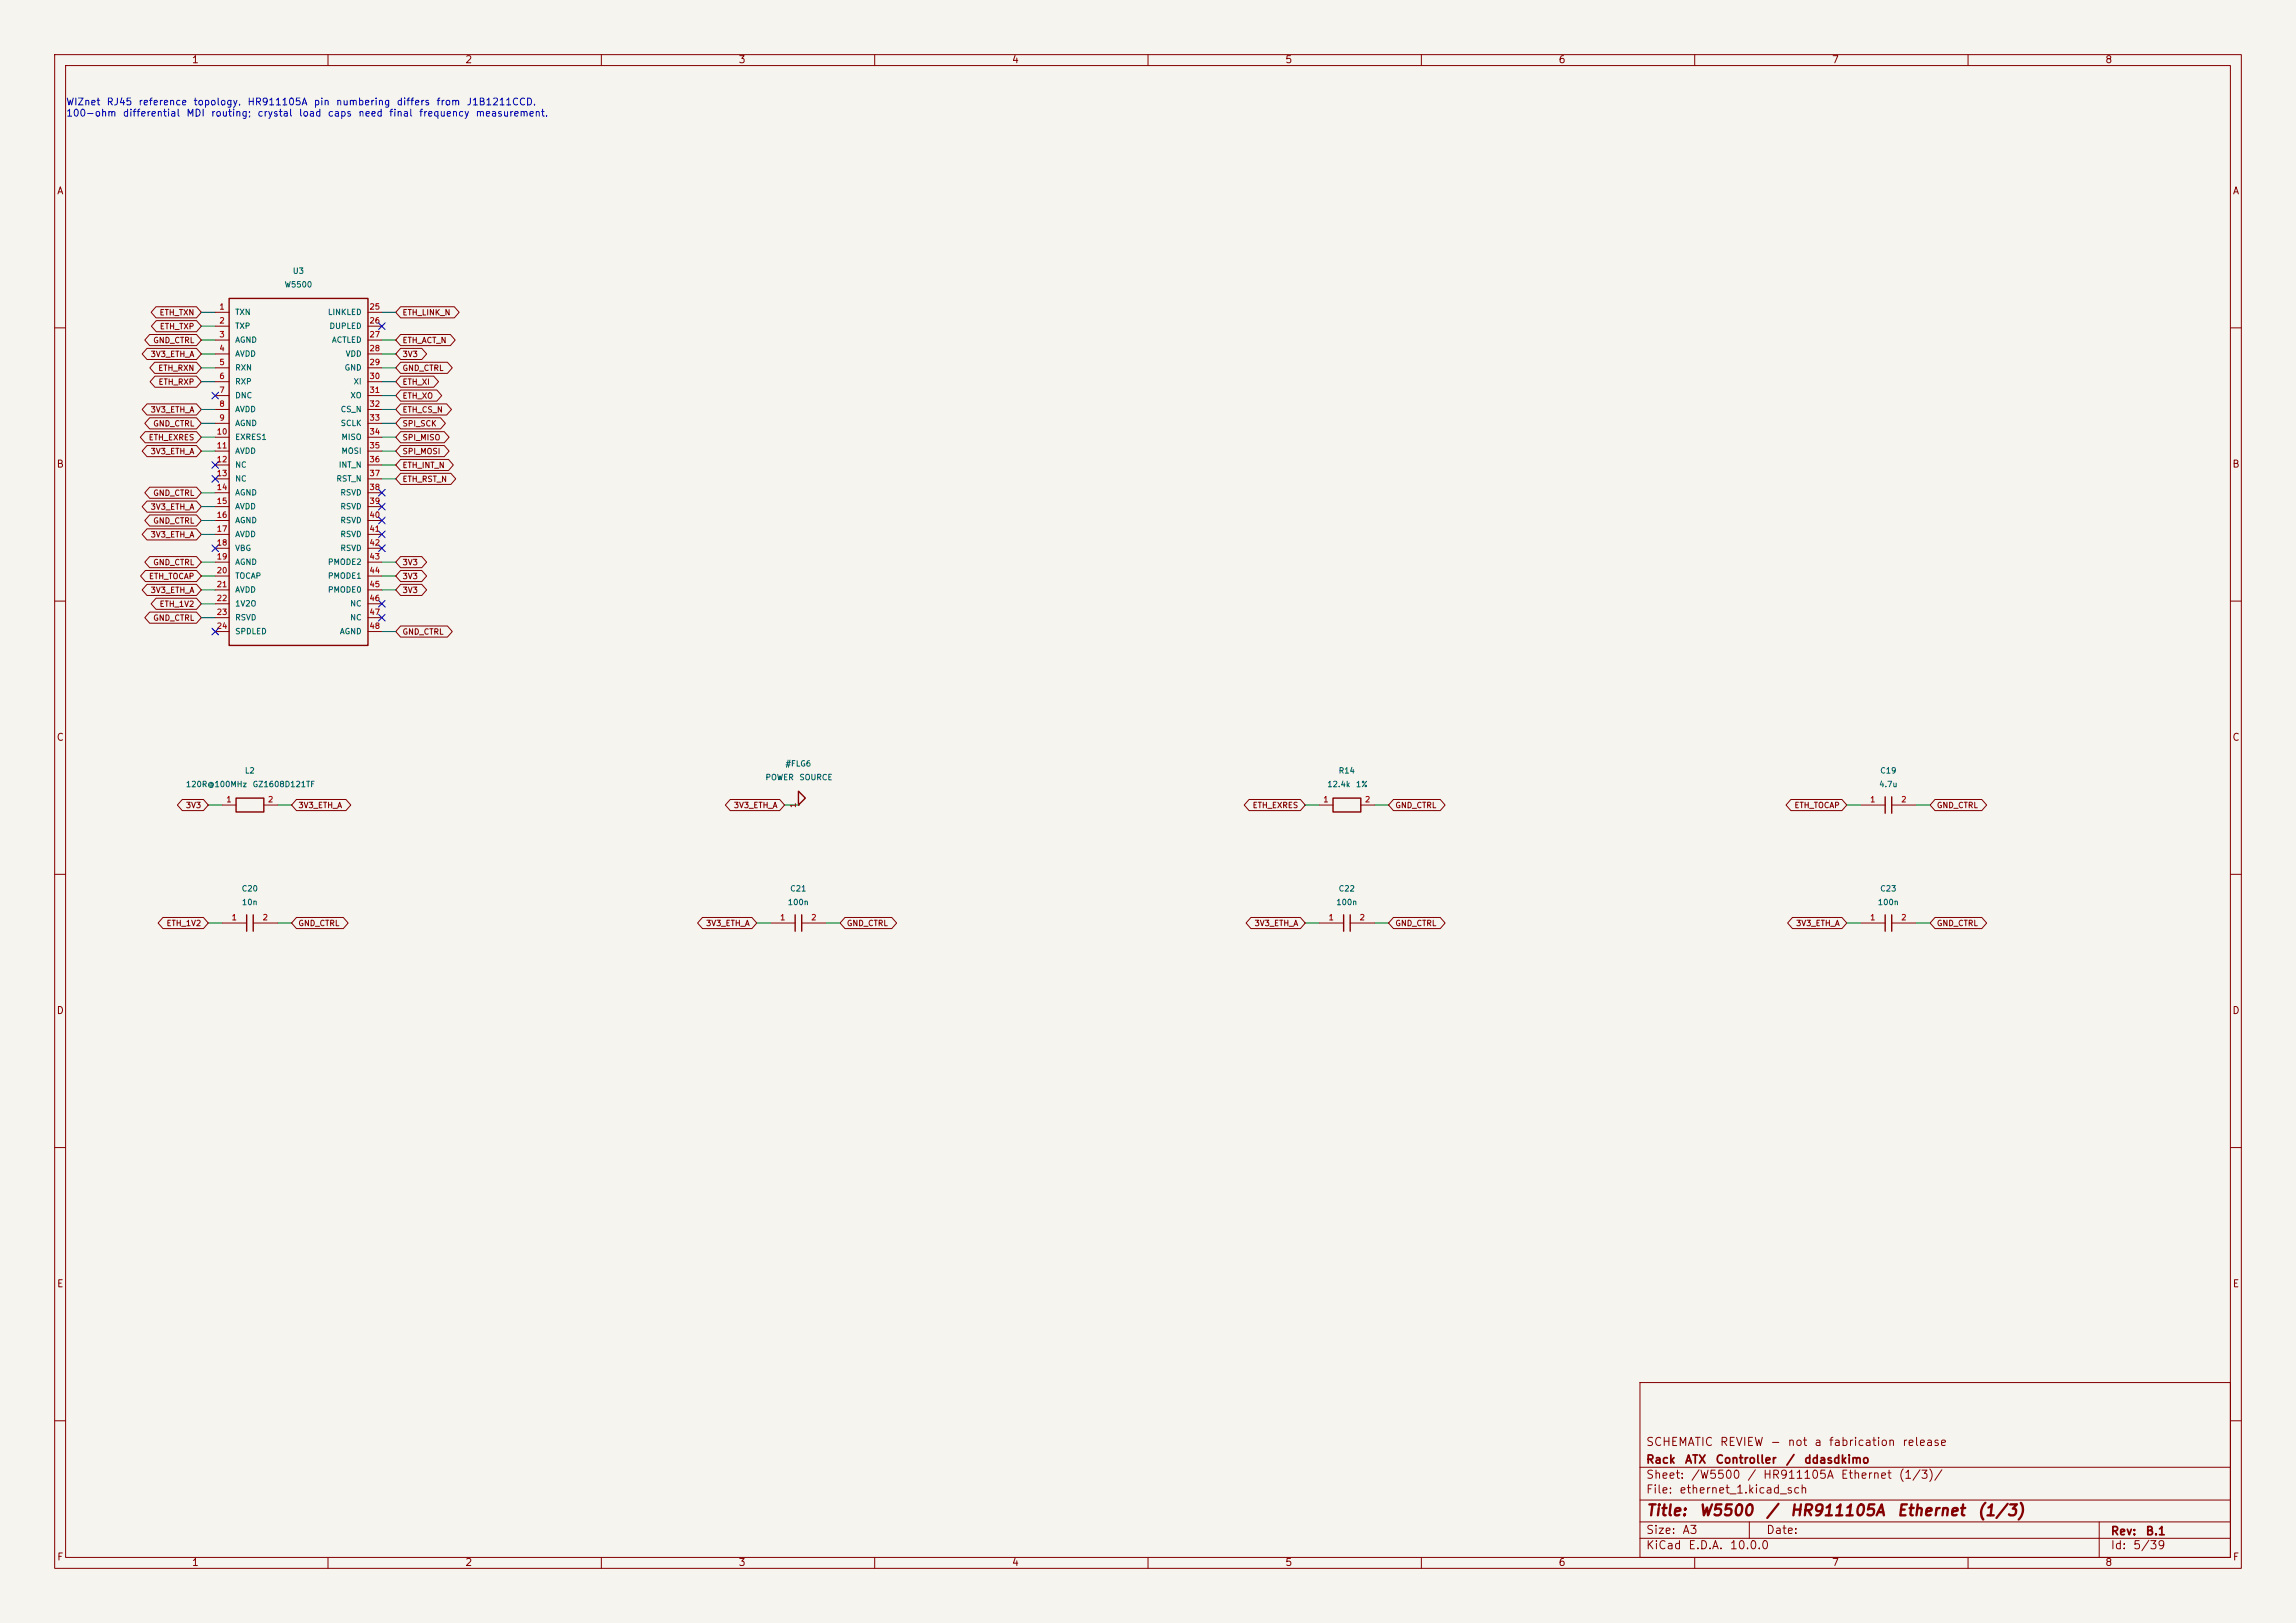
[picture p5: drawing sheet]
<svg xmlns="http://www.w3.org/2000/svg" width="420mm" height="297mm" viewBox="0 0 420 297" stroke-linecap="round" stroke-linejoin="round" font-family="sans-serif">
<defs><g id="words">
<g font-size="2" fill="#840000">
<text x="301" y="277.9">Title:</text>
<text x="310.6" y="277.9">W5500</text>
<text x="322.9" y="277.9">/</text>
<text x="327.3" y="277.9">HR911105A</text>
<text x="346.9" y="277.9">Ethernet</text>
<text x="361.6" y="277.9">(1/3)</text>
</g>
<g font-size="1.5" fill="#840000">
<text x="301" y="268.2">Rack</text>
<text x="301" y="265">SCHEMATIC</text>
<text x="308.1" y="268.2">ATX</text>
<text x="313.7" y="268.2">Controller</text>
<text x="314.5" y="265">REVIEW</text>
<text x="323.7" y="265">-</text>
<text x="326.6" y="268.2">/</text>
<text x="326.9" y="265">not</text>
<text x="329.9" y="268.2">ddasdkimo</text>
<text x="331.8" y="265">a</text>
<text x="334.4" y="265">fabrication</text>
<text x="347.9" y="265">release</text>
<text x="301" y="273.7">File:</text>
<text x="301" y="271">Sheet:</text>
<text x="307.1" y="273.7">ethernet_1.kicad_sch</text>
<text x="309.2" y="271">/W5500</text>
<text x="319.5" y="271">/</text>
<text x="322.4" y="271">HR911105A</text>
<text x="336.6" y="271">Ethernet</text>
<text x="347.2" y="271">(1/3)/</text>
<text x="301" y="281.1">Size:</text>
<text x="307.6" y="281.1">A3</text>
<text x="323" y="281.1">Date:</text>
<text x="386" y="281.3">Rev:</text>
<text x="392.4" y="281.3">B.1</text>
<text x="301" y="283.9">KiCad</text>
<text x="308.7" y="283.9">E.D.A.</text>
<text x="316.3" y="283.9">10.0.0</text>
<text x="386" y="283.9">Id:</text>
<text x="390.1" y="283.9">5/39</text>
</g>
<g font-size="1.3" fill="#840000">
<text x="35" y="11.9">1</text>
<text x="85" y="11.9">2</text>
<text x="135" y="11.9">3</text>
<text x="185" y="11.9">4</text>
<text x="235" y="11.9">5</text>
<text x="285" y="11.9">6</text>
<text x="335" y="11.9">7</text>
<text x="385" y="11.9">8</text>
<text x="10.3" y="35.9">A</text>
<text x="408.3" y="35.9">A</text>
<text x="10.3" y="85.9">B</text>
<text x="408.2" y="85.9">B</text>
<text x="10.3" y="135.9">C</text>
<text x="408.2" y="135.9">C</text>
<text x="10.3" y="185.9">D</text>
<text x="408.2" y="185.9">D</text>
<text x="10.3" y="235.9">E</text>
<text x="408.3" y="235.9">E</text>
<text x="10.3" y="285.9">F</text>
<text x="35" y="286.9">1</text>
<text x="85" y="286.9">2</text>
<text x="135" y="286.9">3</text>
<text x="185" y="286.9">4</text>
<text x="235" y="286.9">5</text>
<text x="285" y="286.9">6</text>
<text x="335" y="286.9">7</text>
<text x="385" y="286.9">8</text>
<text x="408.3" y="285.9">F</text>
</g>
<g font-size="1.3" fill="#0000c2">
<text x="12" y="19.6">WIZnet</text>
<text x="12" y="21.6">100-ohm</text>
<text x="19.4" y="19.6">RJ45</text>
<text x="22.4" y="21.6">differential</text>
<text x="25.2" y="19.6">reference</text>
<text x="34" y="21.6">MDI</text>
<text x="35.3" y="19.6">topology.</text>
<text x="38.5" y="21.6">routing;</text>
<text x="45.2" y="19.6">HR911105A</text>
<text x="47" y="21.6">crystal</text>
<text x="54.6" y="21.6">load</text>
<text x="57.3" y="19.6">pin</text>
<text x="59.8" y="21.6">caps</text>
<text x="61.4" y="19.6">numbering</text>
<text x="65.4" y="21.6">need</text>
<text x="71.1" y="21.6">final</text>
<text x="72.4" y="19.6">differs</text>
<text x="76.5" y="21.6">frequency</text>
<text x="79.7" y="19.6">from</text>
<text x="85.3" y="19.6">J1B1211CCD.</text>
<text x="86.9" y="21.6">measurement.</text>
</g>
<g font-size="1" fill="#006464">
<text x="52" y="52.8">W5500</text>
<text x="53.5" y="50.3">U3</text>
<text x="42.9" y="57.9">TXN</text>
<text x="59.9" y="57.9">LINKLED</text>
<text x="42.9" y="60.4">TXP</text>
<text x="42.9" y="63">AGND</text>
<text x="42.9" y="65.5">AVDD</text>
<text x="60.2" y="60.4">DUPLED</text>
<text x="60.6" y="63">ACTLED</text>
<text x="63.1" y="65.5">VDD</text>
<text x="42.9" y="68">RXN</text>
<text x="42.9" y="70.6">RXP</text>
<text x="62.9" y="68">GND</text>
<text x="64.6" y="70.6">XI</text>
<text x="42.9" y="73.1">DNC</text>
<text x="42.9" y="75.7">AVDD</text>
<text x="62.2" y="75.7">CS_N</text>
<text x="64" y="73.1">XO</text>
<text x="42.9" y="78.2">AGND</text>
<text x="42.9" y="80.7">EXRES1</text>
<text x="42.9" y="83.3">AVDD</text>
<text x="62.2" y="78.2">SCLK</text>
<text x="62.4" y="80.7">MISO</text>
<text x="62.4" y="83.3">MOSI</text>
<text x="42.9" y="85.8">NC</text>
<text x="42.9" y="88.4">NC</text>
<text x="61.4" y="88.4">RST_N</text>
<text x="61.9" y="85.8">INT_N</text>
<text x="42.9" y="90.9">AGND</text>
<text x="42.9" y="93.4">AVDD</text>
<text x="42.9" y="96">AGND</text>
<text x="62.2" y="90.9">RSVD</text>
<text x="62.2" y="93.4">RSVD</text>
<text x="62.2" y="96">RSVD</text>
<text x="42.9" y="98.5">AVDD</text>
<text x="42.9" y="101.1">VBG</text>
<text x="62.2" y="98.5">RSVD</text>
<text x="62.2" y="101.1">RSVD</text>
<text x="42.9" y="103.6">AGND</text>
<text x="42.9" y="106.1">TOCAP</text>
<text x="59.9" y="103.6">PMODE2</text>
<text x="59.9" y="106.1">PMODE1</text>
<text x="42.9" y="108.7">AVDD</text>
<text x="42.9" y="111.2">1V2O</text>
<text x="42.9" y="113.8">RSVD</text>
<text x="59.9" y="108.7">PMODE0</text>
<text x="64" y="111.2">NC</text>
<text x="64" y="113.8">NC</text>
<text x="42.9" y="116.3">SPDLED</text>
<text x="62.1" y="116.3">AGND</text>
<text x="44.7" y="141.8">L2</text>
<text x="139.9" y="143">POWER</text>
<text x="143.6" y="140.5">#FLG6</text>
<text x="146.1" y="143">SOURCE</text>
<text x="244.8" y="141.8">R14</text>
<text x="343.8" y="141.8">C19</text>
<text x="33.9" y="144.3">120R@100MHz</text>
<text x="46.1" y="144.3">GZ1608D121TF</text>
<text x="242.7" y="144.3">12.4k</text>
<text x="247.9" y="144.3">1%</text>
<text x="343.6" y="144.3">4.7u</text>
<text x="44.1" y="163.4">C20</text>
<text x="44.2" y="165.9">10n</text>
<text x="144" y="165.9">100n</text>
<text x="144.4" y="163.4">C21</text>
<text x="244.3" y="165.9">100n</text>
<text x="244.8" y="163.4">C22</text>
<text x="343.4" y="165.9">100n</text>
<text x="343.8" y="163.4">C23</text>
</g>
<g font-size="1" fill="#840000">
<text x="29.1" y="58">ETH_TXN</text>
<text x="73.5" y="58">ETH_LINK_N</text>
<text x="27.5" y="65.6">3V3_ETH_A</text>
<text x="27.9" y="63">GND_CTRL</text>
<text x="29.1" y="60.5">ETH_TXP</text>
<text x="73.5" y="63">ETH_ACT_N</text>
<text x="73.5" y="65.6">3V3</text>
<text x="28.9" y="68.1">ETH_RXN</text>
<text x="28.9" y="70.7">ETH_RXP</text>
<text x="73.5" y="68.1">GND_CTRL</text>
<text x="73.5" y="70.7">ETH_XI</text>
<text x="27.5" y="75.7">3V3_ETH_A</text>
<text x="73.5" y="73.2">ETH_XO</text>
<text x="73.5" y="75.7">ETH_CS_N</text>
<text x="27.1" y="80.8">ETH_EXRES</text>
<text x="27.5" y="83.4">3V3_ETH_A</text>
<text x="27.9" y="78.3">GND_CTRL</text>
<text x="73.5" y="80.8">SPI_MISO</text>
<text x="73.5" y="83.4">SPI_MOSI</text>
<text x="73.5" y="78.3">SPI_SCK</text>
<text x="73.5" y="88.4">ETH_RST_N</text>
<text x="73.5" y="85.9">ETH_INT_N</text>
<text x="27.5" y="93.5">3V3_ETH_A</text>
<text x="27.9" y="91">GND_CTRL</text>
<text x="27.5" y="98.6">3V3_ETH_A</text>
<text x="27.9" y="96.1">GND_CTRL</text>
<text x="27.2" y="106.2">ETH_TOCAP</text>
<text x="27.9" y="103.7">GND_CTRL</text>
<text x="73.5" y="106.2">3V3</text>
<text x="73.5" y="103.7">3V3</text>
<text x="27.5" y="108.8">3V3_ETH_A</text>
<text x="27.9" y="113.8">GND_CTRL</text>
<text x="29.1" y="111.3">ETH_1V2</text>
<text x="73.5" y="108.8">3V3</text>
<text x="73.5" y="116.4">GND_CTRL</text>
<text x="33.9" y="148.1">3V3</text>
<text x="54.5" y="148.1">3V3_ETH_A</text>
<text x="134.1" y="148.1">3V3_ETH_A</text>
<text x="229" y="148.1">ETH_EXRES</text>
<text x="255.1" y="148.1">GND_CTRL</text>
<text x="328.1" y="148.1">ETH_TOCAP</text>
<text x="354.2" y="148.1">GND_CTRL</text>
<text x="30.4" y="169.7">ETH_1V2</text>
<text x="54.5" y="169.7">GND_CTRL</text>
<text x="129.1" y="169.7">3V3_ETH_A</text>
<text x="154.8" y="169.7">GND_CTRL</text>
<text x="229.4" y="169.7">3V3_ETH_A</text>
<text x="255.1" y="169.7">GND_CTRL</text>
<text x="328.4" y="169.7">3V3_ETH_A</text>
<text x="354.2" y="169.7">GND_CTRL</text>
</g>
<g font-size="1" fill="#a90000">
<text x="40" y="56.9">1</text>
<text x="40" y="59.4">2</text>
<text x="67.5" y="56.9">25</text>
<text x="67.5" y="59.4">26</text>
<text x="40" y="62">3</text>
<text x="40" y="64.5">4</text>
<text x="67.5" y="62">27</text>
<text x="67.5" y="64.5">28</text>
<text x="40" y="67.1">5</text>
<text x="40" y="69.6">6</text>
<text x="67.5" y="67.1">29</text>
<text x="67.5" y="69.6">30</text>
<text x="40" y="72.1">7</text>
<text x="40" y="74.7">8</text>
<text x="40" y="77.2">9</text>
<text x="67.5" y="72.1">31</text>
<text x="67.5" y="74.7">32</text>
<text x="67.5" y="77.2">33</text>
<text x="39.5" y="79.8">10</text>
<text x="39.5" y="82.3">11</text>
<text x="67.5" y="79.8">34</text>
<text x="67.5" y="82.3">35</text>
<text x="39.5" y="84.8">12</text>
<text x="39.5" y="87.4">13</text>
<text x="39.5" y="89.9">14</text>
<text x="67.5" y="84.8">36</text>
<text x="67.5" y="87.4">37</text>
<text x="67.5" y="89.9">38</text>
<text x="39.5" y="92.5">15</text>
<text x="39.5" y="95">16</text>
<text x="67.5" y="92.5">39</text>
<text x="67.5" y="95">40</text>
<text x="39.5" y="97.5">17</text>
<text x="39.5" y="100.1">18</text>
<text x="67.5" y="97.5">41</text>
<text x="67.5" y="100.1">42</text>
<text x="39.5" y="102.6">19</text>
<text x="39.5" y="105.2">20</text>
<text x="39.5" y="107.7">21</text>
<text x="67.5" y="102.6">43</text>
<text x="67.5" y="105.2">44</text>
<text x="67.5" y="107.7">45</text>
<text x="39.5" y="110.2">22</text>
<text x="39.5" y="112.8">23</text>
<text x="67.5" y="110.2">46</text>
<text x="67.5" y="112.8">47</text>
<text x="39.5" y="115.3">24</text>
<text x="67.5" y="115.3">48</text>
<text x="41.3" y="147.1">1</text>
<text x="48.9" y="147.1">2</text>
<text x="145.8" y="147.9" transform="rotate(-90 145.8 147.9)">1</text>
<text x="242" y="147.1">1</text>
<text x="249.6" y="147.1">2</text>
<text x="342" y="147.1">1</text>
<text x="347.7" y="147.1">2</text>
<text x="42.3" y="168.7">1</text>
<text x="47.9" y="168.7">2</text>
<text x="142.6" y="168.7">1</text>
<text x="148.3" y="168.7">2</text>
<text x="242.9" y="168.7">1</text>
<text x="248.6" y="168.7">2</text>
<text x="342" y="168.7">1</text>
<text x="347.7" y="168.7">2</text>
</g>
</g></defs>
<path d="M0 0h420v297h-420z" fill="#f5f4ef" stroke="#f5f4ef" stroke-width=".18"/>
<g fill="none" stroke="#840000" stroke-width=".18">
<path d="M10 10h400v277h-400zM12 12h396v273h-396zM60 10v2M110 10v2M160 10v2M210 10v2M260 10v2M310 10v2M360 10v2M28.5 56.1h7.4l.9 1.1-.9 1h-7.4l-.9-1zM28.6 58.7h7.3l.9 1-.9 1h-7.3l-.9-1zM39.4 57.2h2.5"/>
<path d="M39.4 59.7h2.5M67.3 57.2h2.5M67.3 59.7h2.5M73.3 56.1h9.8l.9 1.1-.9 1h-9.8l-.9-1zM10 60h2M26.6 79h9.3l.9 1-.9 1h-9.3l-.9-1zM26.9 73.9h9l.9 1-.9 1h-9l-.9-1zM26.9 63.8h9l.9 1-.9 1h-9l-.9-1zM27.4 76.5h8.5l.9 1-.9 1h-8.5l-.9-1zM27.4 61.2h8.5l.9 1-.9 1h-8.5l-.9-1zM28.3 66.3h7.6l.9 1-.9 1h-7.6l-.9-1zM28.3 68.8h7.6l.9 1.1-.9 1h-7.6l-.8-1z"/>
<path d="M39.4 62.2h2.5M39.4 64.8h2.5M39.4 67.3h2.5M39.4 69.9h2.5M39.4 72.4h2.5M39.4 74.9h2.5M39.4 77.5h2.5M67.3 62.2h2.5M67.3 64.8h2.5M67.3 67.3h2.5M67.3 69.9h2.5M67.3 72.4h2.5"/>
<path d="M67.3 74.9h2.5M67.3 77.5h2.5M73.3 79h8l.9 1-.9 1h-8l-.9-1zM73.3 71.4h6.6l.9 1-.9 1h-6.6l-.9-1zM73.3 76.5h7.3l.9 1-.9 1h-7.3l-.9-1zM73.3 73.9h8.4l.9 1-.9 1h-8.4l-.9-1zM73.3 61.2h9.1l.9 1-.9 1h-9.1l-.9-1zM73.3 63.8h3.9l.8 1-.8 1h-3.9l-.9-1zM73.3 66.3h8.5l.9 1-.9 1h-8.5l-.9-1zM73.3 68.8h6l.9 1.1-.9 1h-6l-.9-1zM408 60h2M26.9 81.5h9l.9 1.1-.9 1h-9l-.9-1z"/>
<path d="M26.9 91.7h9l.9 1-.9 1h-9l-.9-1zM26.9 96.8h9l.9 1-.9 1h-9l-.9-1zM27.4 89.2h8.5l.9 1-.9 1h-8.5l-.9-1zM27.4 94.2h8.5l.9 1.1-.9 1h-8.5l-.9-1zM39.4 80h2.5M39.4 82.6h2.5M39.4 85.1h2.5M39.4 87.6h2.5M39.4 90.2h2.5M39.4 92.7h2.5M39.4 95.3h2.5M39.4 97.8h2.5"/>
<path d="M67.3 80h2.5M67.3 82.6h2.5M67.3 85.1h2.5M67.3 87.6h2.5M67.3 90.2h2.5M67.3 92.7h2.5M67.3 95.3h2.5M67.3 97.8h2.5M73.3 86.6h9.2l.9 1-.9 1h-9.2l-.9-1zM73.3 84.1h8.7l.9 1-.9 1h-8.7l-.9-1zM73.3 81.5h8l.9 1.1-.9 1h-8l-.9-1zM10 110h2"/>
<path d="M26.6 104.4h9.3l.9 1-.9 1h-9.3l-.9-1zM26.9 106.9h9l.9 1.1-.9 1h-9l-.9-1zM27.4 101.9h8.5l.9 1-.9 1h-8.5l-.9-1zM27.4 112h8.5l.9 1-.9 1h-8.5l-.9-1zM28.5 109.5h7.4l.9 1-.9 1h-7.4l-.9-1zM39.4 100.3h2.5M39.4 102.9h2.5M39.4 105.4h2.5M39.4 108h2.5M39.4 110.5h2.5M39.4 113h2.5M39.4 115.6h2.5"/>
<path d="M67.3 100.3h2.5M67.3 102.9h2.5M67.3 105.4h2.5M67.3 108h2.5M67.3 110.5h2.5M67.3 113h2.5M67.3 115.6h2.5M73.3 114.6h8.5l.9 1-.9 1h-8.5l-.9-1zM73.3 106.9h3.9l.8 1.1-.8 1h-3.9l-.9-1zM73.3 104.4h3.9l.8 1-.8 1h-3.9l-.9-1zM73.3 101.9h3.9l.8 1-.8 1h-3.9l-.9-1zM408 110h2"/>
<path d="M10 160h2M33.3 146.3h3.9l.9 1-.9 1h-3.9l-.9-1zM40.6 147.3h2.6M48.3 147.3h2.5M54.2 146.3h9.1l.9 1-.9 1h-9.1l-.9-1zM133.6 146.3h9l.9 1-.9 1h-9l-.9-1zM146 147.3h.1M228.5 146.3h9.4l.9 1-.9 1h-9.4l-.9-1zM241.3 147.3h2.5M248.9 147.3h2.6M254.9 146.3h8.6l.8 1-.8 1h-8.6l-.9-1zM327.6 146.3h9.3l.9 1-.9 1h-9.3l-.9-1z"/>
<path d="M340.4 147.3h4.4M346 147.3h4.5M353.9 146.3h8.6l.9 1-.9 1h-8.6l-.8-1zM408 160h2M29.8 167.9h7.4l.9 1-.9 1h-7.4l-.9-1zM40.6 168.9h4.5M46.3 168.9h4.5M54.2 167.9h8.6l.9 1-.9 1h-8.6l-.9-1zM128.5 167.9h9l.9 1-.9 1h-9l-.9-1zM141 168.9h4.5M146.6 168.9h4.5M154.6 167.9h8.5l.9 1-.9 1h-8.5l-.9-1z"/>
<path d="M228.8 167.9h9.1l.9 1-.9 1h-9.1l-.9-1zM241.3 168.9h4.5M247 168.9h4.5M254.9 167.9h8.6l.8 1-.8 1h-8.6l-.9-1zM327.9 167.9h9l.9 1-.9 1h-9l-.9-1zM340.4 168.9h4.4M346 168.9h4.5M353.9 167.9h8.6l.9 1-.9 1h-8.6l-.8-1zM10 210h2M408 210h2M300 253h108v32h-108zM10 260h2"/>
<path d="M300 278.5h108M300 274.5h108M300 268.5h108M320 278.5v3M384 278.5v6.5M408 260h2M60 285v2M110 285v2M160 285v2M210 285v2M260 285v2M300 281.5h108"/>
<path d="M310 285v2M360 285v2"/>
</g>
<g fill="none" stroke="#840000" stroke-width=".25">
<path d="M41.9 54.6h25.4v63.5h-25.4zM43.2 146.1h5.1v2.5h-5.1zM146 144.8l1.3 1.3-1.3 1.2zM243.8 146.1h5.1v2.5h-5.1zM344.8 145.8v3M346 145.8v3M45.1 167.4v3M46.3 167.4v3M145.5 167.4v3M146.6 167.4v3M245.8 167.4v3M247 167.4v3"/>
<path d="M344.8 167.4v3M346 167.4v3"/>
</g>
<g fill="none" stroke="#009600" stroke-width=".18">
<path d="M36.8 57.2h2.6M36.8 59.7h2.6M69.8 57.2h2.6M36.8 67.3h2.6M36.8 64.8h2.6M36.8 77.5h2.6M36.8 74.9h2.6M36.8 69.9h2.6M36.8 62.2h2.6M69.8 67.3h2.6M69.8 64.8h2.6M69.8 77.5h2.6"/>
<path d="M69.8 74.9h2.6M69.8 69.9h2.6M69.8 72.4h2.6M69.8 62.2h2.6M36.8 90.2h2.6M36.8 80h2.6M36.8 82.6h2.6M36.8 97.8h2.6M36.8 95.3h2.6M36.8 92.7h2.6M69.8 80h2.6M69.8 82.6h2.6"/>
<path d="M69.8 85.1h2.6M69.8 87.6h2.6M36.8 113h2.6M36.8 110.5h2.6M36.8 102.9h2.6M36.8 108h2.6M36.8 105.4h2.6M69.8 102.9h2.6M69.8 108h2.6M69.8 105.4h2.6M69.8 115.6h2.6M38.1 147.3h2.5"/>
<path d="M50.8 147.3h2.5M143.5 147.3h2.5M238.8 147.3h2.5M251.5 147.3h2.5M337.8 147.3h2.6M350.5 147.3h2.6M38.1 168.9h2.5M50.8 168.9h2.5M138.4 168.9h2.6M151.1 168.9h2.6M238.8 168.9h2.5M251.5 168.9h2.5"/>
<path d="M337.8 168.9h2.6M350.5 168.9h2.6"/>
</g>
<g fill="none" stroke="#000084" stroke-width=".18">
<path d="M69.2 59.1l1.3 1.2M70.5 59.1l-1.3 1.2M38.8 71.8l1.2 1.2M40 71.8l-1.2 1.2M38.8 87l1.2 1.2M38.8 84.5l1.2 1.2M38.8 99.7l1.2 1.2M40 87l-1.2 1.2M40 84.5l-1.2 1.2M40 99.7l-1.2 1.2M69.2 99.7l1.3 1.2M69.2 97.2l1.3 1.2"/>
<path d="M69.2 94.6l1.3 1.3M69.2 92.1l1.3 1.2M69.2 89.6l1.3 1.2M70.5 99.7l-1.3 1.2M70.5 97.2l-1.3 1.2M70.5 94.6l-1.3 1.3M70.5 92.1l-1.3 1.2M70.5 89.6l-1.3 1.2M38.8 115l1.2 1.2M40 115l-1.2 1.2M69.2 112.4l1.3 1.2M69.2 109.9l1.3 1.2"/>
<path d="M70.5 112.4l-1.3 1.2M70.5 109.9l-1.3 1.2"/>
</g>
<use href="#words"/>
</svg>
